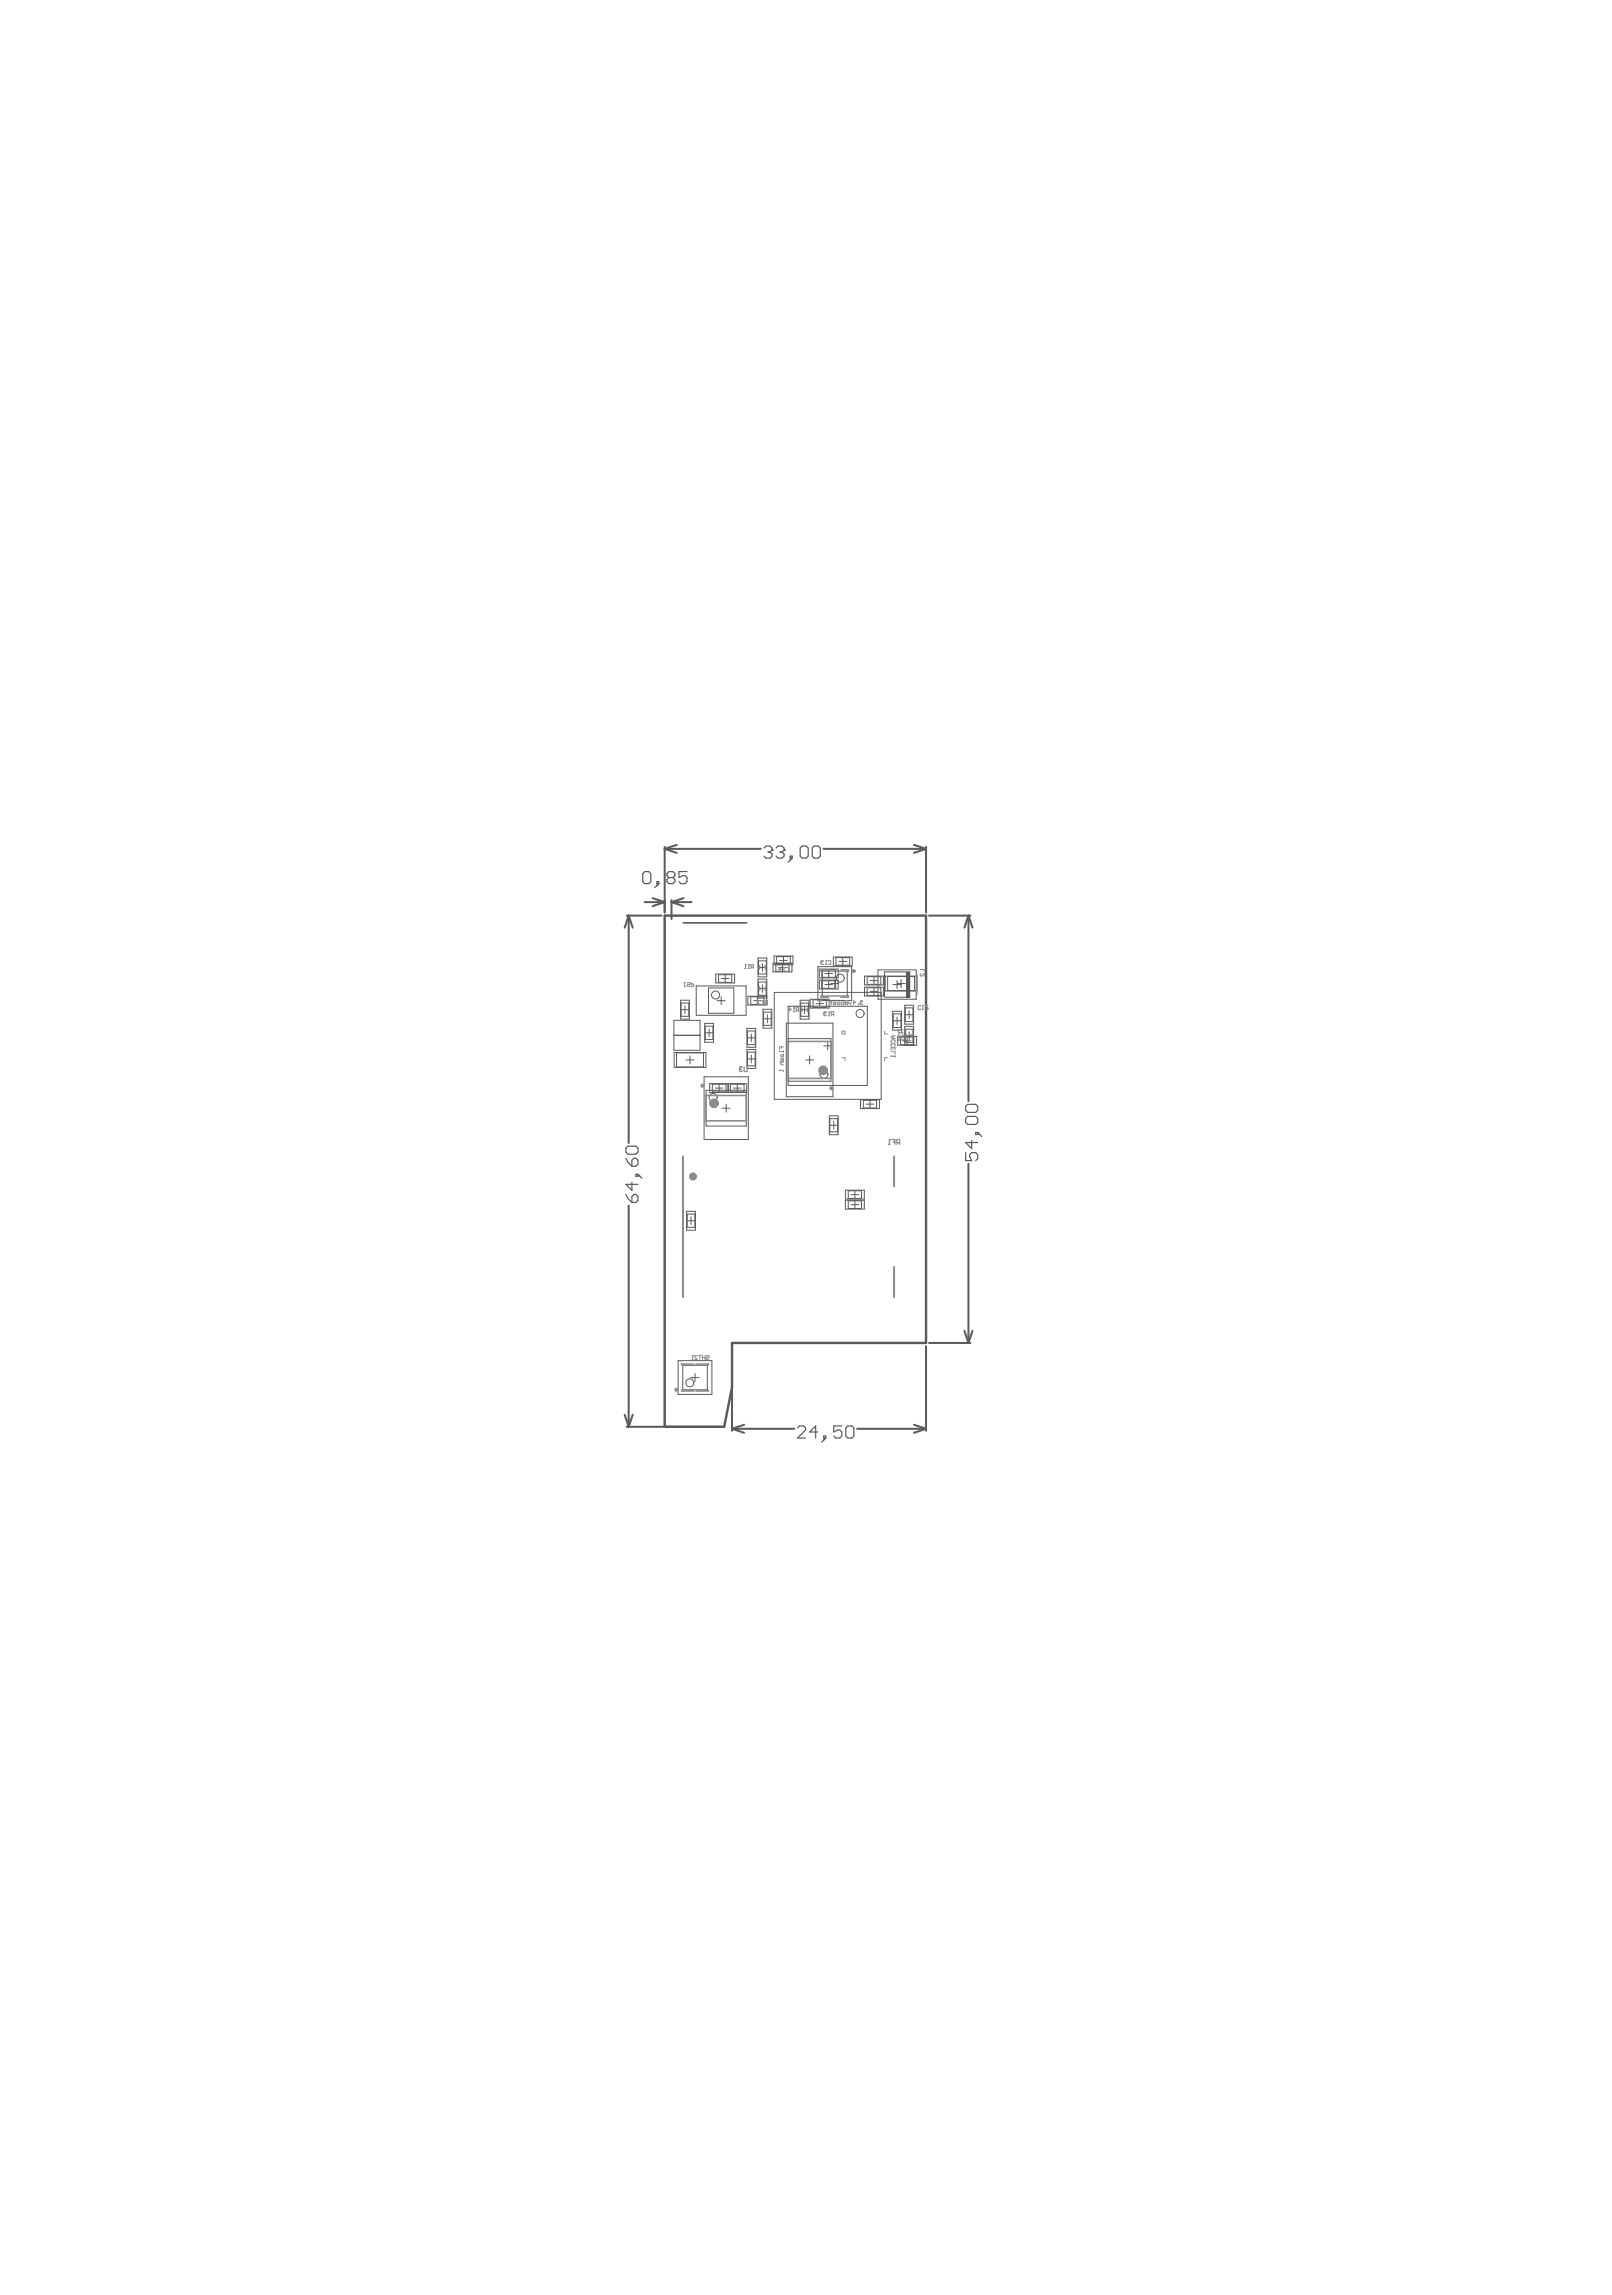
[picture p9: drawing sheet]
<svg xmlns="http://www.w3.org/2000/svg" width="203mm" height="289mm" viewBox="0 0 203 289" stroke-linecap="round" stroke-linejoin="round" font-family="sans-serif">
<g fill="none" stroke="#5a5a5a" stroke-width=".13">
<path d="M84.8 128.5h3.3v3.7h-3.3zM84.8 130.4h3.3M84.8 130.3h3.3M84.8 132.5h4v1.9h-4zM85.1 132.6h3.4v1.7h-3.4zM85.6 125.9h1.2v2.4h-1.2zM85.7 127.1h1M85.7 126.3h1v1.6h-1zM86.2 126.6v1M86.3 133.4h1M86.8 132.9v1M87.6 124.1h6.3v3.7h-6.3z"/>
<path d="M88.6 135.6h5.6v7.9h-5.6zM88.7 128.8h1.1v2.4h-1.1zM88.8 129.2h.9v1.7h-.9zM88.8 130h.9M88.9 137.3h5v4.5h-5zM89.2 124.4h3.1v3.2h-3.1zM89.2 129.5v1M89.3 136.4h4.7v1.1h-4.7zM89.6 136.5h1.8v1h-1.8zM90 137h1M90.1 122.6h2.3v1.1h-2.3zM90.2 126h1.1"/>
<path d="M90.4 122.7h1.7v1h-1.7zM90.5 136.5v1M90.7 125.5v1M90.8 123.2h.9M90.9 139.5h1M91.3 122.7v1M91.4 139v1M91.6 136.4v1.1M91.7 136.4v1.1M91.9 136.5h1.7v1h-1.7zM92.3 137h1M92.8 136.5v1"/>
<path d="M94 129.5h1.1v2.3h-1.1zM94 132.1h1.1v2.4h-1.1zM94.1 133.3h.9M94.1 130.7h.9M94.1 129.8h.9v1.7h-.9zM94.1 132.5h.9v1.7h-.9zM94.5 125.5h1.6v1h-1.6zM94.5 130.2v.9M94.5 132.8v1M94.8 126h1M95.3 125.5v1M95.4 120.6h1.1v2.4h-1.1z"/>
<path d="M95.5 124.5h.9M95.5 121.8h.9M95.5 121h.9v1.6h-.9zM95.5 123.6h.9v1.7h-.9zM95.9 121.3v1M95.9 124v.9M96 127.1h1.1v2.3h-1.1zM96.1 128.3h.9M96.1 127.4h.9v1.7h-.9zM96.5 125.4h-2.4v1.1h2.4v-3.2h-1.1v2.3h1.1M96.6 127.8v.9M97.3 121.2h2.4v1.2h-2.4z"/>
<path d="M97.4 120.4h2.4v1.1h-2.4zM97.4 124.9h13.5v13.5h-13.5zM97.6 121.3h1.7v1h-1.7zM97.7 120.4h1.8v1h-1.8zM98 121.8h.9M98.1 120.9h1M98.5 121.3v1M98.6 120.4v1M98.9 128.8h5.9v9.3h-5.9zM99.2 126.7h9.9v10h-9.9zM99.2 130.8h5.4v5.3h-5.4zM100.7 125.9h1.1v2.4h-1.1z"/>
<path d="M100.8 127.1h.9M100.8 126.3h.9v1.6h-.9zM101.2 126.6v1M101.4 133.4h1M101.9 132.9v1M102 125.8h2.3v1.1h-2.3zM102.3 125.9h1.7v.9h-1.7zM102.7 126.4h.9M102.9 121.7h4.3v4.2h-4.3zM103.1 122h2.4v1.1h-2.4zM103.1 123.4h2.4v1.1h-2.4zM103.1 125.9v.9"/>
<path d="M103.4 123.5h1.7v.9h-1.7zM103.4 122.1h1.7v.9h-1.7zM103.5 122.3h3.1v3.1h-3.1zM103.7 131.7h1M103.8 123.9h1M103.8 122.6h1M104.2 131.2v1M104.3 122.1v.9M104.3 123.5v.9M104.5 123.8h1M104.9 120.5h2.3v1.1h-2.3zM105 123.3v1"/>
<path d="M105.2 120.6h1.7v.9h-1.7zM105.6 121h.9M106.1 120.6v.9M108.3 138.4h2.4v1.2h-2.4zM108.6 138.5h1.7v1h-1.7zM108.8 122.9h2.4v1.1h-2.4zM108.8 124.3h2.4v1.1h-2.4zM109 139h1M109.1 123h1.7v.9h-1.7zM109.1 124.4h1.7v.9h-1.7zM109.5 138.5v1M109.5 123.4h1"/>
<path d="M109.5 124.8h1M110 123v.9M110 124.4v.9M110.5 122.1h4.8v3.7h-4.8zM111.3 122.4h3.2v3.1h-3.2zM111.4 122.9h4v1.9h-4zM111.7 122.9h3.4v1.8h-3.4zM112.3 127.3h1.1v2.4h-1.1zM112.4 123.9h1M112.4 127.6h1v1.8h-1zM112.4 128.5h1M112.9 123.4v1.1"/>
<path d="M112.9 128v1M112.9 123.8h1M113 130.5h2.3v1.1h-2.3zM113.3 130.6h1.7v.9h-1.7zM113.4 123.3v1M113.7 131h.9M113.8 126.6h1.2v2.3h-1.2zM113.8 131.6v-2.4h1.2v2.4M113.9 130.4h1M113.9 127.7h1M113.9 129.6h1v1.6h-1zM113.9 126.9h1v1.7h-1z"/>
<path d="M114.2 130.6v.9M114.4 127.3v.9M114.4 129.9v1M86.4 152.5h1.1v2.4h-1.1zM86.5 153.7h.9M86.5 152.8h.9v1.7h-.9zM87 153.2v1M104.4 140.5h1.1v2.4h-1.1zM104.4 141.7h1M104.4 140.8h1v1.7h-1zM104.9 141.2v.9M106.4 149.8h2.4v1.2h-2.4z"/>
<path d="M106.4 151.1h2.4v1.1h-2.4zM106.7 149.9h1.7v1h-1.7zM106.7 151.2h1.7v.9h-1.7zM107.1 151.7h1M107.1 150.4h1M107.6 149.9v1M107.6 151.2v.9M85.3 171.3h4.3v4.2h-4.3zM85.9 171.9h3.1v3.1h-3.1zM87 173.4h1M87.5 172.9v1"/>
<circle cx="89.7" cy="138.2" r=".51"/>
<circle cx="90" cy="125.3" r=".51"/>
<circle cx="103.7" cy="135.2" r=".51"/>
<circle cx="105.7" cy="123.1" r=".51"/>
<circle cx="108.2" cy="127.6" r=".51"/>
<circle cx="86.8" cy="174.1" r=".51"/>
</g>
<path d="M86 116.2h8" fill="none" stroke="#5a5a5a" stroke-width=".2"/>
<path d="M114.3 122.4v3.1" fill="none" stroke="#5a5a5a" stroke-width=".43"/>
<g fill="none" stroke="#5a5a5a" stroke-width=".25">
<path d="M78.9 115.3h4.3M79.1 115.3l.5 1.5M79.1 115.3v28.6M79.1 115.3l-.5 1.5M81.1 113.6h2.5M82.1 113.1l1.5 .5M83.6 106.6v8.3M83.6 113.6l-1.5 .5M83.6 106.9l1.6 .5M83.6 106.9h12.1M84.5 113.3v2.4M84.5 113.6h2.5"/>
<path d="M84.5 113.6l1.5 .5M85.2 106.4l-1.6 .5M86 113.1l-1.5 .5M103.6 106.9h12.9M115 106.4l1.5 .5M116.5 106.6v8.3M116.5 106.9l-1.5 .5M116.9 115.3h5.2M121.9 115.3l.5 1.5M121.9 115.3l-.5 1.5M121.9 115.3v23.3M79.1 151.8v27.8"/>
<path d="M121.9 146.5v22.6M78.6 178.1l.5 1.5M78.9 179.6h11.8M79.6 178.1l-.5 1.5M92.1 169.5v10.6M92.1 179.9l1.5 .5M92.1 179.9h7.9M93.6 179.4l-1.5 .5M107.9 179.9h8.6M115 179.4l1.5 .5M116.5 169.5v10.6M116.5 179.9l-1.5 .5"/>
<path d="M116.9 169.1h5.2M121.4 167.6l.5 1.5M122.4 167.6l-.5 1.5"/>
</g>
<path d="M83.6 115.3h32.9v53.8h-24.4v5.5l-1 5h-7.5z" fill="none" stroke="#5a5a5a" stroke-width=".3"/>
<g fill="none" stroke="#5a5a5a" stroke-width=".15">
<path d="M81.1 109.7h.5l.3 .3v1l-.3 .2h-.5l-.2-.2v-1zM82.7 111h.2v.2h-.2zM82.9 111.2l-.5 .6M84.2 110.5l-.3-.3v-.2l.3-.3h.5l.2 .3v.2l-.2 .3M84.2 110.5l-.3 .2v.3l.3 .2h.5l.2-.2v-.3l-.2-.2M84.2 110.5h.5M86.4 109.7h-1v.8l.5-.3h.3l.2 .3v.5l-.2 .2h-.5l-.3-.2M96.1 106.8l.3-.3h.5l.2 .3v.2M96.6 107.3h.3M96.9 107.3l.2 .2v.3l-.2 .2h-.5l-.3-.2M97.1 107h.1M97.1 107l-.2 .3"/>
<path d="M97.7 106.8l.2-.3h.5l.3 .3v.2M98.2 107.3h.2M98.4 107.3l.3 .2v.3l-.3 .2h-.5l-.2-.2M98.7 107h.1M98.7 107l-.3 .3M99.4 107.8h.3v.2h-.3zM99.7 108l-.5 .5M100.9 106.5h.6l.2 .3v1l-.2 .2h-.6l-.2-.2v-1zM102.5 106.5h.5l.2 .3v1l-.2 .2h-.5l-.3-.2v-1zM121.8 139h1l.2 .3v.5l-.2 .2h-1l-.3-.2v-.5zM78.8 150.4l.2 .5 .5 .5M78.8 145.8l.2 .5 .5 .5"/>
<path d="M79 144.3h1l.3 .2v.6l-.3 .2h-1l-.2-.2v-.6zM79.5 148.8v1.1l-.7-.8h1.5M79.8 150.4h.2l.3 .2v.5l-.3 .3h-.5v-.8zM79.8 145.8h.2l.3 .3v.5l-.3 .2h-.5v-.7zM80 147.8h.3v.3h-.3zM80.3 147.8l.5 .5M121.5 145.1v1h.8l-.3-.5v-.2l.3-.3h.5l.2 .3v.5l-.2 .2M121.8 140.5h1l.2 .3v.5l-.2 .3h-1l-.3-.3v-.5zM122.3 143.6v1l-.8-.8h1.5M122.8 142.6h.2v.2h-.2zM123 142.6l.5 .5M100.4 179.8l.2-.3h.5l.3 .3v.2l-1 1h1"/>
<path d="M105.9 179.5h-1v.8l.5-.3h.3l.2 .3v.5l-.2 .2h-.5l-.3-.2M106.7 179.5h.5l.2 .3v1l-.2 .2h-.5l-.3-.2v-1zM102.9 180.3h-1l.7-.8v1.5M103.7 180.8h.2v.2h-.2zM103.9 181l-.5 .5"/>
</g>
<g fill="none" stroke="#8c8c8c" stroke-width=".2">
<path d="M88.9 137.9h5v3.2h-5zM95.6 121.6v.4M95.6 124.3v.4M96.3 121.6v.4M96.3 124.3v.4M99.2 131.1h5.4v4.7h-5.4zM100.9 126.9v.4M101.6 126.9v.4M102.9 126h.4M102.9 126.7h.4M103.3 125.3v.2h1M104.3 122.1h-1v.2"/>
<path d="M105.8 122.1h1v.2M106.8 125.3v.2h-1M114 130.2v.4M114.8 130.2v.4M115.4 122.7v2.5M85.8 175v.1h1.5M87.3 171.7h-1.5v.1M87.6 171.7h1.6v.1M89.2 175v.1h-1.6"/>
</g>
<g fill="none" stroke="#8c8c8c" stroke-width=".13">
<path d="M86.1 124.2h.1M86.1 123.7h.1M86.1 123.7v.5M86.5 123.8l.1-.1 .2 .1-.1 .1-.2 .1 .1 .2 .2-.1M87 123.7v.5h.2l.1-.3h-.3M93.7 121.9h.2M93.8 121.4h.1M93.8 121.4v.5M93.8 121.4l.1 .1M94.1 121.9h.2M94.2 121.4h.1M94.2 121.4v.5"/>
<path d="M94.2 121.4l.1 .1M94.6 121.7l-.1 .2M94.8 121.7h-.3v-.3h.3v.5M95.7 126.1l-.1-.1h-.2l-.1 .2 .4 .3h-.4M95.9 126.5h.2M96 126h.1M96 126v.5M96 126l.1 .1M96.4 126.3l-.2 .2M96.6 126.3l-.4-.1 .1-.2h.3v.5M98 122.1h.3l-.2-.3v.5M98.1 134.8h.1"/>
<path d="M98.1 132.3v.1h.5M98.1 133.7h.5M98.1 134.8h.5M98.2 134.7l-.1 .1M98.3 132.8v.2h.3v-.2l-.1-.1-.1 .1v.2M98.3 131.8v.2M98.3 133.7v.2v.1h.3M98.6 122.3h.1M98.6 131.8h-.5v.3M98.6 132.3v.2M98.6 133.2l-.1 .3h-.1v-.2l-.1-.1v.1v.2M98.6 134.7v.2"/>
<path d="M98.6 121.8h.1M98.6 121.8v.5M98.6 121.8l.1 .1M98.9 121.9l.1-.1h.1l.1 .1-.1 .4-.2-.1M99.2 127.1h.4l-.3-.2v.5M99.8 127.4h.2M99.9 126.9h.1M99.9 126.9v.5M99.9 126.9l.1 .1M100.3 127.2l-.1 .2M100.5 127.2l-.3-.1v-.2h.3v.5M103.3 121.1h.1"/>
<path d="M103.3 121.1l.1 .1M103.4 121.2h-.1l.1 .2 .2-.1M103.4 121.2h.1M103.6 121v-.1h-.2l-.1 .2M103.7 127.5h.1M103.7 127.5l.1 .1M103.8 127.6l-.1 .1 .1 .2 .2-.1M103.8 127.6h.1M103.9 121.4h.1M104 120.9h.1M104 120.9v.5M104 120.9v.1"/>
<path d="M104 127.5l-.1-.1h-.1l-.1 .1M104.2 121l.1-.1h.2v.1v.4l-.3-.1M104.3 127.9h.1M104.3 127.4h.1M104.3 127.4v.5M104.3 127.4l.1 .1M104.5 126.2h.2M104.6 126.1v.3l-.1 .1M104.7 127.7l-.1 .2M104.8 126.2h.4l-.4 .2 .4 .1M104.9 127.7l-.3-.1 .1-.2h.2v.5M105.4 126.2h.3l-.1 .3-.3-.1z"/>
<path d="M105.9 126.2h.3l-.1 .3-.2-.1zM106 129.8h.3v.4h-.3zM106 133.2h.3v.3M106.4 126h.3v.5l-.4-.1 .1-.2-.1-.1zM106.4 126.2h.3M106.7 126.2h.1M106.8 126.2l.2 .3 .2-.3M107.3 126.2h.4l-.3-.2v.5M108 126.4l.1 .1zM108.3 126.2h.1M108.3 126.2v.1v.2l.3-.1M108.6 126.1l-.1-.1h-.2v.2"/>
<path d="M111.3 129.8v.4h.4M111.7 133.2h-.4v.3M112.1 133h.1M112.1 132.2v-.3h.5v.3M112.1 132.4h.5v.3M112.1 133h.5M112.2 131.2h-.1v-.2l.1-.1h.4v.1v.2M112.2 131.7l-.1-.1 .1-.2h.4v.1v.2M112.2 132.9l-.1 .1M112.4 130.4v.3M112.4 131.9v.2M112.6 130.4h-.3l-.2 .2 .2 .1h.3"/>
<path d="M112.6 132.9v.2M115.8 122.1h.5v.3M115.9 126.7l-.1-.1-.3 .1 .1 .4h.2l.1-.1M115.9 122.6h-.1v.2l.2 .1 .3-.3v.3M116 126.6h.2M116 127l.1 .1M116.1 127.1h.1M116.1 126.6v.5M116.8 126.6h-.3l.3 .3-.1 .2h-.2v-.1M87.1 171.1h.1M87.2 170.6h.1M87.2 170.6v.5"/>
<path d="M87.2 170.6v.1M87.7 170.7v-.1h-.2l-.1 .2 .3 .3h-.3M87.9 170.6h.3M88.1 170.6v.5M88.4 170.9h.3M88.4 170.6v.5M88.7 170.6v.5M88.9 170.7l.1-.1h.2v.2l-.2 .1-.1 .2h.1h.2"/>
</g>
<g fill="none" stroke="#8c8c8c" stroke-width=".25">
<path d="M85.9 145.6v17.7M112.5 145.6v3.8M112.5 159.5v3.8"/>
<circle cx="88.4" cy="136.7" r=".13"/>
<circle cx="104.6" cy="137" r=".13"/>
<circle cx="107.4" cy="122.3" r=".13"/>
<circle cx="85.1" cy="175" r=".13"/>
</g>
<g fill="none" stroke="#8c8c8c" stroke-width=".15">
<path d="M93.1 134.5h.1M93.1 134.5l.1 .1M93.2 134.6l-.1 .1 .1 .2 .2-.1M93.2 134.6h.1M93.4 134.4l-.2-.1-.1 .2M93.6 134.3v.5l.1 .1h.2l.1-.1v-.5M113 130.9h.1M113 130.9h.6M113.1 130.3l-.1 .2 .2 .1M113.1 130.8l-.1 .1M113.2 130.6h.1M113.3 130.5l-.1 .1"/>
<path d="M113.3 130.4v.1M113.4 129.6v.3l-.1 .1h-.2l-.1-.1v-.3h.6M113.4 129.8l.2 .2M113.5 130.3l.1 .2-.1 .1-.2-.1M113.6 130.8v.2M111.8 144.1h.2M111.9 143.5h.1M111.9 143.5v.6M111.9 143.5l.1 .1M112.2 143.5h.4v.6M112.4 143.8h.2M113 143.9l-.2 .2"/>
<path d="M113.2 143.9h-.3l-.1-.1v-.2l.1-.1h.3v.6"/>
</g>
<g fill="none" stroke="#8c8c8c" stroke-width=".61">
<circle cx="89.8" cy="138.9" r=".3"/>
<circle cx="103.6" cy="134.8" r=".3"/>
</g>
<circle cx="87.2" cy="148.1" r=".25" fill="none" stroke="#8c8c8c" stroke-width=".51"/>
</svg>
